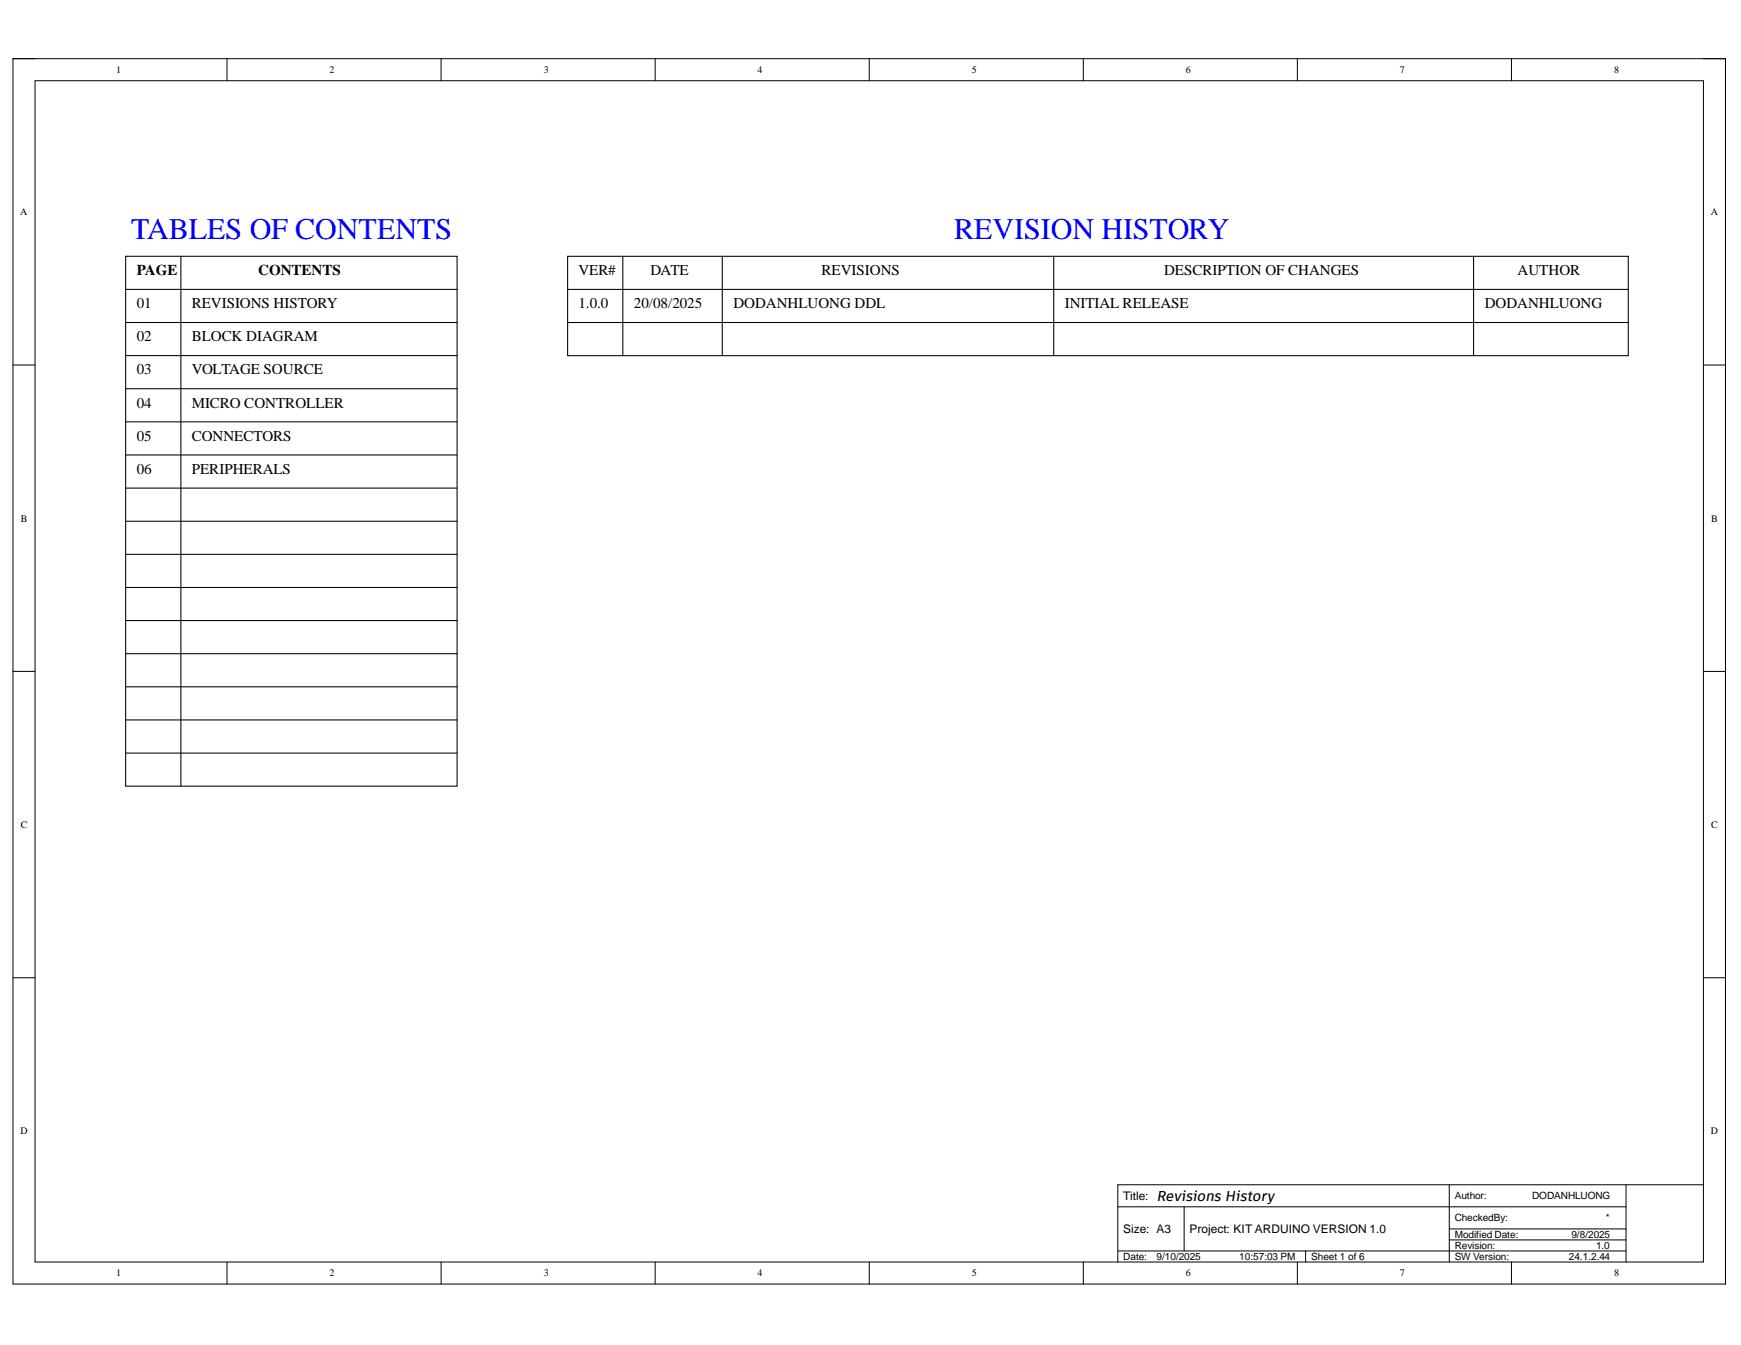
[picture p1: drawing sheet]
<svg xmlns="http://www.w3.org/2000/svg" width="279mm" height="216mm" viewBox="0 0 279 216" stroke-linecap="round" stroke-linejoin="round" font-family="sans-serif">
<defs><g id="words">
<g font-size="4.8" fill="#00f">
<text x="21.1" y="38.3">TABLES OF CONTENTS</text>
<text x="153.1" y="38.3">REVISION HISTORY</text>
</g>
<g font-size="2.4">
<text x="21.9" y="44.2">PAGE</text>
<text x="41.4" y="44.2">CONTENTS</text>
<text x="92.8" y="44.2">VER#</text>
<text x="104.4" y="44.2">DATE</text>
<text x="131.9" y="44.2">REVISIONS</text>
<text x="186.8" y="44.2">DESCRIPTION OF CHANGES</text>
<text x="243.6" y="44.2">AUTHOR</text>
<text x="21.9" y="49.5">01</text>
<text x="30.8" y="49.5">REVISIONS HISTORY</text>
<text x="92.8" y="49.5">1.0.0</text>
<text x="101.7" y="49.5">20/08/2025</text>
<text x="117.7" y="49.5">DODANHLUONG DDL</text>
<text x="170.9" y="49.5">INITIAL RELEASE</text>
<text x="238.3" y="49.5">DODANHLUONG</text>
<text x="21.9" y="54.8">02</text>
<text x="30.8" y="54.8">BLOCK DIAGRAM</text>
<text x="21.9" y="60.1">03</text>
<text x="21.9" y="65.4">04</text>
<text x="30.8" y="65.4">MICRO CONTROLLER</text>
<text x="30.8" y="60.1">VOLTAGE SOURCE</text>
<text x="21.9" y="70.7">05</text>
<text x="30.8" y="70.7">CONNECTORS</text>
<text x="21.9" y="76.1">06</text>
<text x="30.8" y="76.1">PERIPHERALS</text>
</g>
<text font-size="2.3" x="185.6" y="192.7">Revisions History</text>
<g font-size="1.9">
<text x="180.3" y="192.6">Title:</text>
<text x="180.3" y="197.9">Size: A3</text>
<text x="190.9" y="197.9">Project: KIT ARDUINO VERSION 1.0</text>
</g>
<g font-size="1.6">
<text x="18.6" y="11.7">1</text>
<text x="52.9" y="11.7">2</text>
<text x="87.3" y="11.7">3</text>
<text x="121.5" y="11.7">4</text>
<text x="156" y="11.7">5</text>
<text x="190.3" y="11.7">6</text>
<text x="224.7" y="11.7">7</text>
<text x="259" y="11.7">8</text>
<text x="3.3" y="34.5">A</text>
<text x="274.5" y="34.5">A</text>
<text x="3.3" y="83.7">B</text>
<text x="274.6" y="83.7">B</text>
<text x="3.3" y="132.9">C</text>
<text x="274.6" y="132.9">C</text>
<text x="3.3" y="182.1">D</text>
<text x="274.6" y="182.1">D</text>
<text x="233.5" y="192.5">Author:</text>
<text x="233.5" y="196">CheckedBy:</text>
<text x="245.9" y="192.5">DODANHLUONG</text>
<text x="257.7" y="196">*</text>
<text x="180.3" y="202.2">Date:</text>
<text x="185.6" y="202.2">9/10/2025</text>
<text x="198.9" y="202.2">10:57:03 PM</text>
<text x="210.4" y="202.2">Sheet 1 of 6</text>
<text x="233.5" y="202.2">SW Version:</text>
<text x="233.5" y="200.5">Revision:</text>
<text x="233.5" y="198.7">Modified Date:</text>
<text x="251.8" y="202.2">24.1.2.44</text>
<text x="252.2" y="198.7">9/8/2025</text>
<text x="256.2" y="200.5">1.0</text>
<text x="18.6" y="204.9">1</text>
<text x="52.9" y="204.9">2</text>
<text x="87.3" y="204.9">3</text>
<text x="121.5" y="204.9">4</text>
<text x="156" y="204.9">5</text>
<text x="190.3" y="204.9">6</text>
<text x="224.7" y="204.9">7</text>
<text x="259" y="204.9">8</text>
</g>
</g></defs>
<path d="M2.1 9.4h274.8v196.7h-274.8z" fill="none" stroke="#000" stroke-width=".16"/>
<path d="M5.6 13h267.8v189.6h-267.8z" fill-rule="evenodd" fill="#fff"/>
<g fill="none" stroke="#000" stroke-width=".16">
<path d="M2.1 9.4h3.5M5.6 13h267.8v189.6h-267.8zM36.4 9.4v3.6M70.8 9.4v3.6M105.1 9.4v3.6M139.5 9.4v3.6M173.9 9.4v3.6M208.2 9.4v3.6M242.6 9.4v3.6M273.4 9.4h3.5v3.6M2.1 58.6h3.5M273.4 58.6h3.5"/>
<path d="M2.1 107.8h3.5M273.4 107.8h3.5M2.1 156.9h3.5M273.4 156.9h3.5M179.4 193.7h81.6M190 193.7v7.1M232.6 197.3h28.4M232.6 190.2v12.4M232.6 199h28.4M261 190.2v12.4M273.4 190.2h-94v12.4M36.4 202.6v3.5"/>
<path d="M70.8 202.6v3.5M105.1 202.6v3.5M139.5 202.6v3.5M173.9 202.6v3.5M179.4 200.8h81.6M208.2 202.6v3.5M209.5 200.8v1.8M242.6 202.6v3.5M276.9 202.6v3.5"/>
</g>
<g fill="none" stroke="#000" stroke-width=".17">
<path d="M20.2 46.5h53.2M20.2 51.8h53.2M20.2 57.1h53.2M20.2 41.1h53.2v85.1h-53.2zM29 41.1v85.1M91.1 41.1h170.2v16h-170.2zM91.1 46.5h170.2M91.1 51.8h170.2M100 41.1v16M115.9 41.1v16M169.1 41.1v16M236.5 41.1v16"/>
<path d="M20.2 62.4h53.2M20.2 67.7h53.2M20.2 73h53.2M20.2 78.4h53.2M20.2 83.7h53.2M20.2 89h53.2M20.2 94.3h53.2M20.2 99.6h53.2M20.2 104.9h53.2M20.2 110.2h53.2M20.2 115.6h53.2M20.2 120.9h53.2"/>
</g>
<use href="#words"/>
</svg>
